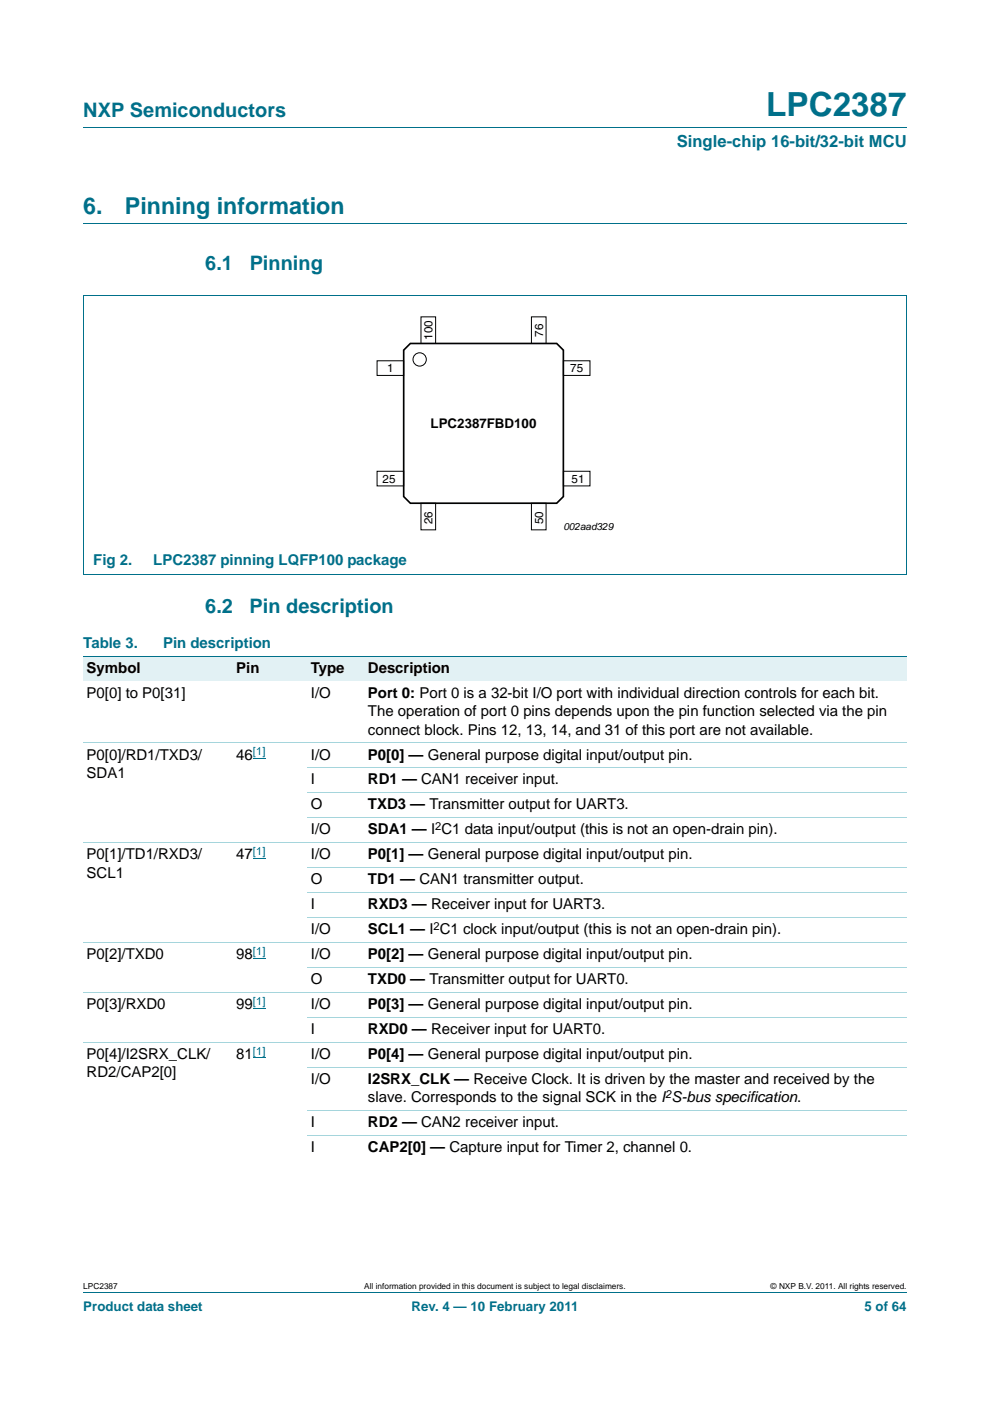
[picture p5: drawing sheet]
<svg xmlns="http://www.w3.org/2000/svg" width="210mm" height="297mm" viewBox="0 0 210 297" stroke-linecap="round" stroke-linejoin="round" font-family="sans-serif">
<defs><g id="words">
<text font-size="7" fill="#00708a" x="162.5" y="24.6">LPC2387</text>
<g font-size="4.9" fill="#00708a">
<text x="17.7" y="45.4">6.</text>
<text x="26.5" y="45.4">Pinning information</text>
</g>
<g font-size="4.2" fill="#00708a">
<text x="17.7" y="24.9">NXP Semiconductors</text>
<text x="43.5" y="57.3">6.1</text>
<text x="53" y="57.3">Pinning</text>
<text x="43.5" y="130">6.2</text>
<text x="52.9" y="130">Pin description</text>
</g>
<text font-size="3.5" fill="#00708a" x="143.5" y="31.1">Single-chip 16-bit/32-bit MCU</text>
<g font-size="3.2" fill="#00708a">
<text x="19.8" y="119.8">Fig 2.</text>
<text x="32.5" y="119.8">LPC2387 pinning LQFP100 package</text>
<text x="17.7" y="137.4">Table 3.</text>
<text x="34.6" y="137.4">Pin description</text>
</g>
<g font-size="3.2">
<text x="18.4" y="142.7">Symbol</text>
<text x="50.1" y="142.7">Pin</text>
<text x="65.9" y="142.7">Type</text>
<text x="78" y="142.7">Description</text>
<text x="18.4" y="148">P0[0] to P0[31]</text>
<text x="65.9" y="148">I/O</text>
<text x="78" y="148">Port 0: Port 0 is a 32-bit I/O port with individual direction controls for each bit.</text>
<text x="78" y="151.9">The operation of port 0 pins depends upon the pin function selected via the pin</text>
<text x="78" y="155.7">connect block. Pins 12, 13, 14, and 31 of this port are not available.</text>
<text x="18.4" y="161">P0[0]/RD1/TXD3/</text>
<text x="50.1" y="161">46</text>
<text x="65.9" y="161">I/O</text>
<text x="78" y="161">P0[0] — General purpose digital input/output pin.</text>
<text x="18.4" y="164.9">SDA1</text>
<text x="65.9" y="166.3">I</text>
<text x="78" y="166.3">RD1 — CAN1 receiver input.</text>
<text x="65.9" y="171.6">O</text>
<text x="78" y="171.6">TXD3 — Transmitter output for UART3.</text>
<text x="65.9" y="176.9">I/O</text>
<text x="78" y="176.9">SDA1 — I C1 data input/output (this is not an open-drain pin).</text>
<text x="18.4" y="182.2">P0[1]/TD1/RXD3/</text>
<text x="50.1" y="182.2">47</text>
<text x="65.9" y="182.2">I/O</text>
<text x="78" y="182.2">P0[1] — General purpose digital input/output pin.</text>
<text x="18.4" y="186.1">SCL1</text>
<text x="65.9" y="187.5">O</text>
<text x="78" y="187.5">TD1 — CAN1 transmitter output.</text>
<text x="65.9" y="192.8">I</text>
<text x="78" y="192.8">RXD3 — Receiver input for UART3.</text>
<text x="18.4" y="203.4">P0[2]/TXD0</text>
<text x="50.1" y="203.4">98</text>
<text x="65.9" y="198.1">I/O</text>
<text x="65.9" y="203.4">I/O</text>
<text x="78" y="198.1">SCL1 — I C1 clock input/output (this is not an open-drain pin).</text>
<text x="78" y="203.4">P0[2] — General purpose digital input/output pin.</text>
<text x="65.9" y="208.7">O</text>
<text x="78" y="208.7">TXD0 — Transmitter output for UART0.</text>
<text x="18.4" y="214">P0[3]/RXD0</text>
<text x="50.1" y="214">99</text>
<text x="65.9" y="214">I/O</text>
<text x="78" y="214">P0[3] — General purpose digital input/output pin.</text>
<text x="65.9" y="219.2">I</text>
<text x="78" y="219.2">RXD0 — Receiver input for UART0.</text>
<text x="18.4" y="224.5">P0[4]/I2SRX_CLK/</text>
<text x="50.1" y="224.5">81</text>
<text x="65.9" y="224.5">I/O</text>
<text x="78" y="224.5">P0[4] — General purpose digital input/output pin.</text>
<text x="18.4" y="228.4">RD2/CAP2[0]</text>
<text x="65.9" y="229.8">I/O</text>
<text x="78" y="229.8">I2SRX_CLK — Receive Clock. It is driven by the master and received by the</text>
<text x="78" y="233.7">slave. Corresponds to the signal SCK in the I S-bus specification.</text>
<text x="65.9" y="239">I</text>
<text x="78" y="239">RD2 — CAN2 receiver input.</text>
<text x="65.9" y="244.3">I</text>
<text x="78" y="244.3">CAP2[0] — Capture input for Timer 2, channel 0.</text>
</g>
<text font-size="2.8" x="91.3" y="90.8">LPC2387FBD100</text>
<g font-size="2.8" fill="#00708a">
<text x="17.7" y="277.9">Product data sheet</text>
<text x="87.3" y="277.9">Rev. 4 — 10 February 2011</text>
<text x="183.4" y="277.9">5 of 64</text>
</g>
<g font-size="2.5">
<text x="115.2" y="71.4" transform="rotate(-90 115.2 71.4)">76</text>
<text x="91.8" y="72.1" transform="rotate(-90 91.8 72.1)">100</text>
<text x="82.1" y="79">1</text>
<text x="120.9" y="79">75</text>
<text x="81.1" y="102.4">25</text>
<text x="121.2" y="102.4">51</text>
<text x="91.8" y="111.2" transform="rotate(-90 91.8 111.2)">26</text>
<text x="115.2" y="111.2" transform="rotate(-90 115.2 111.2)">50</text>
</g>
<g font-size="2.4" fill="#00f">
<text x="53.7" y="160.1">[1]</text>
<text x="53.7" y="181.3">[1]</text>
<text x="53.7" y="202.4">[1]</text>
<text x="53.7" y="213">[1]</text>
<text x="53.7" y="223.6">[1]</text>
</g>
<g font-size="2.4">
<text x="92.3" y="176">2</text>
<text x="92" y="197.1">2</text>
<text x="141.1" y="232.8">2</text>
</g>
<text font-size="2.1" x="119.5" y="112.3">002aad329</text>
<g font-size="1.8">
<text x="17.7" y="273.3">LPC2387</text>
<text x="77.2" y="273.3">All information provided in this document is subject to legal disclaimers.</text>
<text x="163.5" y="273.3">© NXP B.V. 2011. All rights reserved.</text>
</g>
</g></defs>
<path d="M17.7 27h174.6M17.7 47.4h174.6M17.6 62.6h174.7M17.7 62.7v59.1l174.6 .1v-59.2M17.7 273.9h174.6" fill="none" stroke="#00708a" stroke-width=".21"/>
<g fill="none" stroke="#000" stroke-width=".21">
<path d="M80 76.5h5.6v3.1h-5.6zM89.3 67.2h3.1v5.6h-3.1zM112.7 67.2h3.1v5.6h-3.1zM119.5 76.5h5.6v3.1h-5.6zM80 99.9h5.6v3.1h-5.6zM119.5 99.9h5.6v3.1h-5.6zM89.3 106.7h3.1v5.6h-3.1zM112.7 106.7h3.1v5.6h-3.1z"/>
<circle cx="89" cy="76.2" r="1.41"/>
</g>
<path d="M85.6 74.2l1.4-1.4h31.1l1.4 1.4v31.1l-1.4 1.4h-31.1l-1.4-1.4z" fill="none" stroke="#000" stroke-width=".35"/>
<g fill="#e2f1f4">
<path d="M17.7 139.2h31.7v5.3h-31.7z"/>
<path d="M49.4 139.2h15.8v5.3h-15.8z"/>
<path d="M65.2 139.2h12.1v5.3h-12.1z"/>
<path d="M77.3 139.2h115v5.3h-115z"/>
</g>
<path d="M53.7 160.8h2.6M53.7 182h2.6M53.7 203.1h2.6M53.7 213.7h2.6M53.7 224.3h2.6" fill="none" stroke="#00f" stroke-width=".21"/>
<path d="M17.7 139.2h174.6" fill="none" stroke="#00708a" stroke-width=".21"/>
<g fill="none" stroke="#a5d5dc" stroke-width=".21">
<path d="M17.7 157.5h174.6M17.7 178.7h174.6M65.2 162.8h127.1M65.2 168.1h127.1M65.2 173.4h127.1M17.7 199.9h174.6M65.2 184h127.1M65.2 189.3h127.1M65.2 194.6h127.1M17.7 210.4h174.6M65.2 205.1h127.1M65.2 215.7h127.1"/>
<path d="M17.7 221h174.6M65.2 226.3h127.1M65.2 235.5h127.1M65.2 240.8h127.1"/>
</g>
<use href="#words"/>
</svg>
